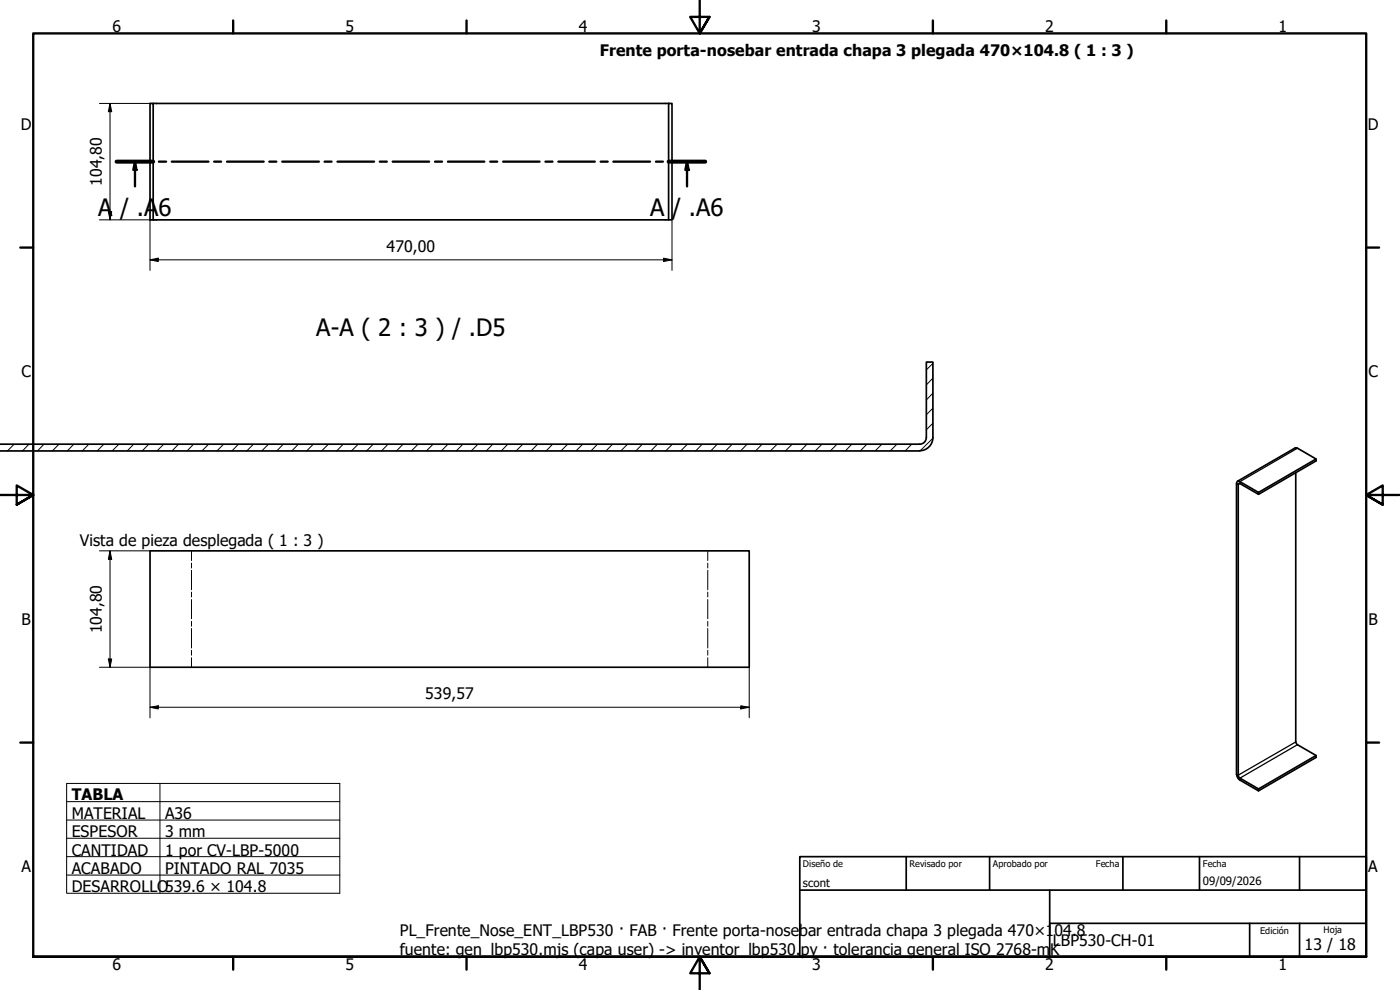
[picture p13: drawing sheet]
<svg xmlns="http://www.w3.org/2000/svg" width="420mm" height="297mm" viewBox="0 0 420 297" stroke-linecap="round" stroke-linejoin="round" font-family="sans-serif">
<defs><g id="words">
<g font-size="7.2">
<text x="29.5" y="64.9">A</text>
<text x="36.1" y="64.9">/ .A</text>
<text x="47.6" y="64.9">6</text>
<text x="195.1" y="64.9">A</text>
<text x="201.7" y="64.9">/ .A6</text>
<text x="94.9" y="100.7">A-A ( 2 : 3 ) / .D5</text>
</g>
<g font-size="4.8">
<text x="33.7" y="9.6">6</text>
<text x="103.7" y="9.6">5</text>
<text x="173.7" y="9.6">4</text>
<text x="243.7" y="9.6">3</text>
<text x="313.7" y="9.6">2</text>
<text x="383.7" y="9.6">1</text>
<text x="180" y="16.7">Frente porta-nosebar entrada chapa 3 plegada 470×104.8 ( 1 : 3 )</text>
<text x="6.2" y="38.9">D</text>
<text x="410.5" y="38.9">D</text>
<text x="30.6" y="55.8" transform="rotate(-90 30.6 55.8)">104,80</text>
<text x="116" y="75.6">470,00</text>
<text x="6.4" y="113.1">C</text>
<text x="410.7" y="113.1">C</text>
<text x="24" y="163.9">Vista de pieza desplegada ( 1 : 3 )</text>
<text x="6.4" y="187.4">B</text>
<text x="30.6" y="190" transform="rotate(-90 30.6 190)">104,80</text>
<text x="410.7" y="187.4">B</text>
<text x="127.6" y="209.9">539,57</text>
<text x="21.5" y="240.1">TABLA</text>
<text x="21.5" y="245.7">MATERIAL</text>
<text x="49.5" y="245.7">A36</text>
<text x="21.5" y="251.2">ESPESOR</text>
<text x="49.5" y="251.2">3 mm</text>
<text x="21.5" y="256.7">CANTIDAD</text>
<text x="49.5" y="256.7">1 por CV-LBP-5000</text>
<text x="6.4" y="261.7">A</text>
<text x="21.5" y="262.2">ACABADO</text>
<text x="49.5" y="262.2">PINTADO RAL 7035</text>
<text x="410.7" y="261.7">A</text>
<text x="21.5" y="267.7">DESARROLLO539.6 × 104.8</text>
<text x="120" y="280.7">PL_Frente_Nose_ENT_LBP530 · FAB · Frente porta-nosebar entrada chapa 3 plegada 470×1</text>
<text x="316.5" y="280.7">04.8</text>
<text x="120" y="286.4">fuente: gen_lbp530.mjs (capa user) -&gt; inventor_lbp530.</text>
<text x="240.3" y="286.4">py · tolerancia general ISO 2768-m</text>
<text x="315.2" y="286.4">K</text>
<text x="316" y="283.8">LBP530-CH-01</text>
<text x="391.5" y="285">13 / 18</text>
<text x="33.7" y="290.9">6</text>
<text x="103.7" y="290.9">5</text>
<text x="173.7" y="290.9">4</text>
<text x="243.7" y="290.9">3</text>
<text x="313.7" y="290.9">2</text>
<text x="383.7" y="290.9">1</text>
</g>
<g font-size="3.4">
<text x="241" y="266">scont</text>
<text x="361" y="265.5">09/09/2026</text>
</g>
<g font-size="2.7">
<text x="241" y="260.2">Diseño de</text>
<text x="273" y="260.1">Revisado por</text>
<text x="298" y="260.1">Aprobado por</text>
<text x="328.9" y="260.1">Fecha</text>
<text x="361" y="260.1">Fecha</text>
<text x="378.2" y="280.3">Edición</text>
<text x="397.2" y="280">Hoja</text>
</g>
</g></defs>
<!-- layer: Sombreado (ISO) -->
<g fill="none" stroke="#000" stroke-width=".3">
<path d="M280 118l-2 2M280 113.5l-2 2M280 109l-2 2M4.3 133.3l-2.1 2M8.7 133.3l-2 2M13.2 133.3l-2 2M17.7 133.3l-2 2M22.2 133.3l-2 2M26.7 133.3l-2 2M31.2 133.3l-2.1 2M35.7 133.3l-2 2M40.1 133.3l-1.9 2"/>
<path d="M44.6 133.3l-1.9 2M49.1 133.3l-2 2M53.6 133.3l-2 2M58.1 133.3l-2 2M62.6 133.3l-2 2M67.1 133.3l-2 2M71.6 133.3l-2 2M76.1 133.3l-2.1 2M80.6 133.3l-2.1 2M85 133.3l-1.9 2M89.5 133.3l-1.9 2M94 133.3l-2 2"/>
<path d="M98.6 133.3l-2.1 2M103 133.3l-2 2M107.5 133.3l-2 2M112 133.3l-2 2M116.5 133.3l-2 2M121 133.3l-2 2M125.5 133.3l-2.1 2M130 133.3l-2 2M134.4 133.3l-1.9 2M138.9 133.3l-2 2M143.4 133.3l-2 2M147.9 133.3l-2 2"/>
<path d="M152.4 133.3l-2 2M156.9 133.3l-2 2M161.4 133.3l-2 2M165.9 133.3l-2 2M170.4 133.3l-2.1 2M174.9 133.3l-2.1 2M179.3 133.3l-1.9 2M183.8 133.3l-1.9 2M188.3 133.3l-2 2M192.8 133.3l-2 2M197.3 133.3l-2 2M201.8 133.3l-2 2"/>
<path d="M206.3 133.3l-2 2M210.8 133.3l-2 2M215.3 133.3l-2 2M219.8 133.3l-2.1 2M224.2 133.3l-2 2M228.7 133.3l-1.9 2M233.2 133.3l-2 2M237.7 133.3l-2 2M242.2 133.3l-2 2M246.7 133.3l-2 2M251.2 133.3l-2 2M255.7 133.3l-2 2"/>
<path d="M260.2 133.3l-2 2M264.7 133.3l-2.1 2M269.2 133.3l-2.1 2M273.6 133.3l-1.9 2M280 131.5l-3.8 3.7M280 127l-2 2M280 122.5l-2 1.9"/>
</g>
<!-- layer: Visible (ISO) -->
<path d="M46 31h154.7M200.7 31h1v35h-1zM46 66v-35h-1v35h155.7M0 135.3h276M0 133.3h276M276 133.3a2 2 0 0 0 2-2v-22.7h2v22.7a4 4 0 0 1-4 3.9M395 137.7l-17.3 10.1-5.8-3.4h-.6l-.2 .7v87.2l.8 1.6 5.8 3.4 17.3-10v-.6l-5.7-3.3-.4-.8v-80.8M371.4 144.4l17.4-10 .6 .1 5.6 3.2v.6l-17.3 10M377.7 147.8v.5l-5.6-3.2-.5 .1v87.6l.5 .7 5.6 3.2v.6M45 165.3h179.9v34.9h-179.9zM395 226.7l-17.3 10" fill="none" stroke="#000" stroke-width=".51"/>
<!-- layer: Eje de pliegue (ISO) -->
<g fill="none" stroke="#000" stroke-width=".3">
<path d="M57.5 165.3v2.9M57.5 169v1.4M57.5 171.1v5.9M57.5 177.7v1.4M57.5 179.9v5.8M212.4 165.3v2.9M212.4 169v1.4M212.4 171.1v5.9M212.4 177.7v1.4M212.4 179.9v5.8M57.5 186.4v1.5M57.5 188.6v5.8"/>
<path d="M57.5 195.1v1.5M57.5 197.3v2.9M212.4 186.4v1.5M212.4 188.6v5.8M212.4 195.1v1.5M212.4 197.3v2.9"/>
</g>
<!-- layer: Visible fina (ISO) -->
<path d="M389.4 134.5l-17.3 10v.6l-.5 .2-.5-.2M388.9 222.6l-17.3 10-.5-.3M389.4 223.4l-17.3 10.1v.5" fill="none" stroke="#000" stroke-width=".38"/>
<g fill="none" stroke="#000" stroke-width=".7">
<path d="M35 48.5h11M40.5 48.5l.5 2.5h-1zM40.5 48.5v7.4M47.7 48.5h2.1M51.6 48.5h10.9M64.3 48.5h2.1M68.1 48.5h11M80.8 48.5h2.1M84.7 48.5h11M97.4 48.5h2.1M101.3 48.5h11M114 48.5h2.1"/>
<path d="M117.9 48.5h10.9M130.6 48.5h2.1M134.4 48.5h11M147.1 48.5h2.1M151 48.5h10.9M163.7 48.5h2.1M167.6 48.5h10.9M180.3 48.5h2.1M184.1 48.5h11M196.8 48.5h2.1M200.7 48.5h10.9M206.2 48.5l.5 2.5h-1z"/>
<path d="M206.2 48.5v7.4"/>
</g>
<path d="M35 48.5h11M200.7 48.5h10.9" fill="none" stroke="#000" stroke-width="1.2"/>
<path d="M40.5 48.5l.5 2.5h-1zM206.2 48.5l.5 2.5h-1z" fill="#000"/>
<!-- layer: Borde (ISO) -->
<g fill="none" stroke="#000" stroke-width=".7">
<path d="M70 6.1v3.9M140 6.1v3.9M210 0v10l-2.9-4.9h5.8l-2.9 4.9 2.9-4.9M280 6.1v3.9M350 6.1v3.9M6.1 74.3h3.9M410 74.3h3.9M0 148.5h10l-5-2.8v5.7l5-2.9-5 2.9M420 148.5h-10l5-2.8v5.7l-5-2.9 5 2.9M6.1 222.8h3.9M410 222.8h3.9M10 287.1v-277.1h400v277.1h-400h400"/>
<path d="M70 287.1v3.8M140 287.1v3.8M212.9 292l-2.9-4.9 2.9 4.9h-5.8l2.9-4.9v9.9M280 287.1v3.8M350 287.1v3.8"/>
</g>
<path d="M240 257h170v30.1h-170zM272 257v10.1M297 257v10.1M337 257v10.1M360 257v10.1M390 257v10.1M240 267.1h170M315 277h95M315 267.1v20M375 277v10.1M390 277v10.1" fill="none" stroke="#000" stroke-width=".51"/>
<path d="M20 235.1h82v32.9h-82zM48 235.1v32.9M20 240.5h82M20 246h82M20 251.5h82M20 257h82M20 262.6h82" fill="none" stroke="#000" stroke-width=".3"/>
<!-- layer: Cota (ISO) -->
<g fill="none" stroke="#000" stroke-width=".3">
<path d="M29.8 31h17.2M33 31l.5 2.5h-1zM33 31v35M29.8 66h17.2M32.5 63.5h1l-.5 2.5zM45 78l2.5-.5v1zM45 78h156.7M45 66v15.1M199.1 77.5l2.6 .5-2.6 .5zM201.7 66v15.1M29.8 165.3h15.2M33 165.3l.5 2.5h-1z"/>
<path d="M33 165.3v34.9M32.5 197.7h1l-.5 2.5zM29.8 200.2h15.2v15.2M45 212.2l2.5-.4v.9zM45 212.2h179.9M222.3 211.8l2.6 .4-2.6 .5zM224.9 200.2v15.2"/>
</g>
<path d="M33 31l.5 2.5h-1zM32.5 63.5h1l-.5 2.5zM45 78l2.5-.5v1zM199.1 77.5l2.6 .5-2.6 .5zM33 165.3l.5 2.5h-1zM32.5 197.7h1l-.5 2.5zM45 212.2l2.5-.4v.9zM222.3 211.8l2.6 .4-2.6 .5z" fill="#000"/>
<use href="#words"/>
</svg>
